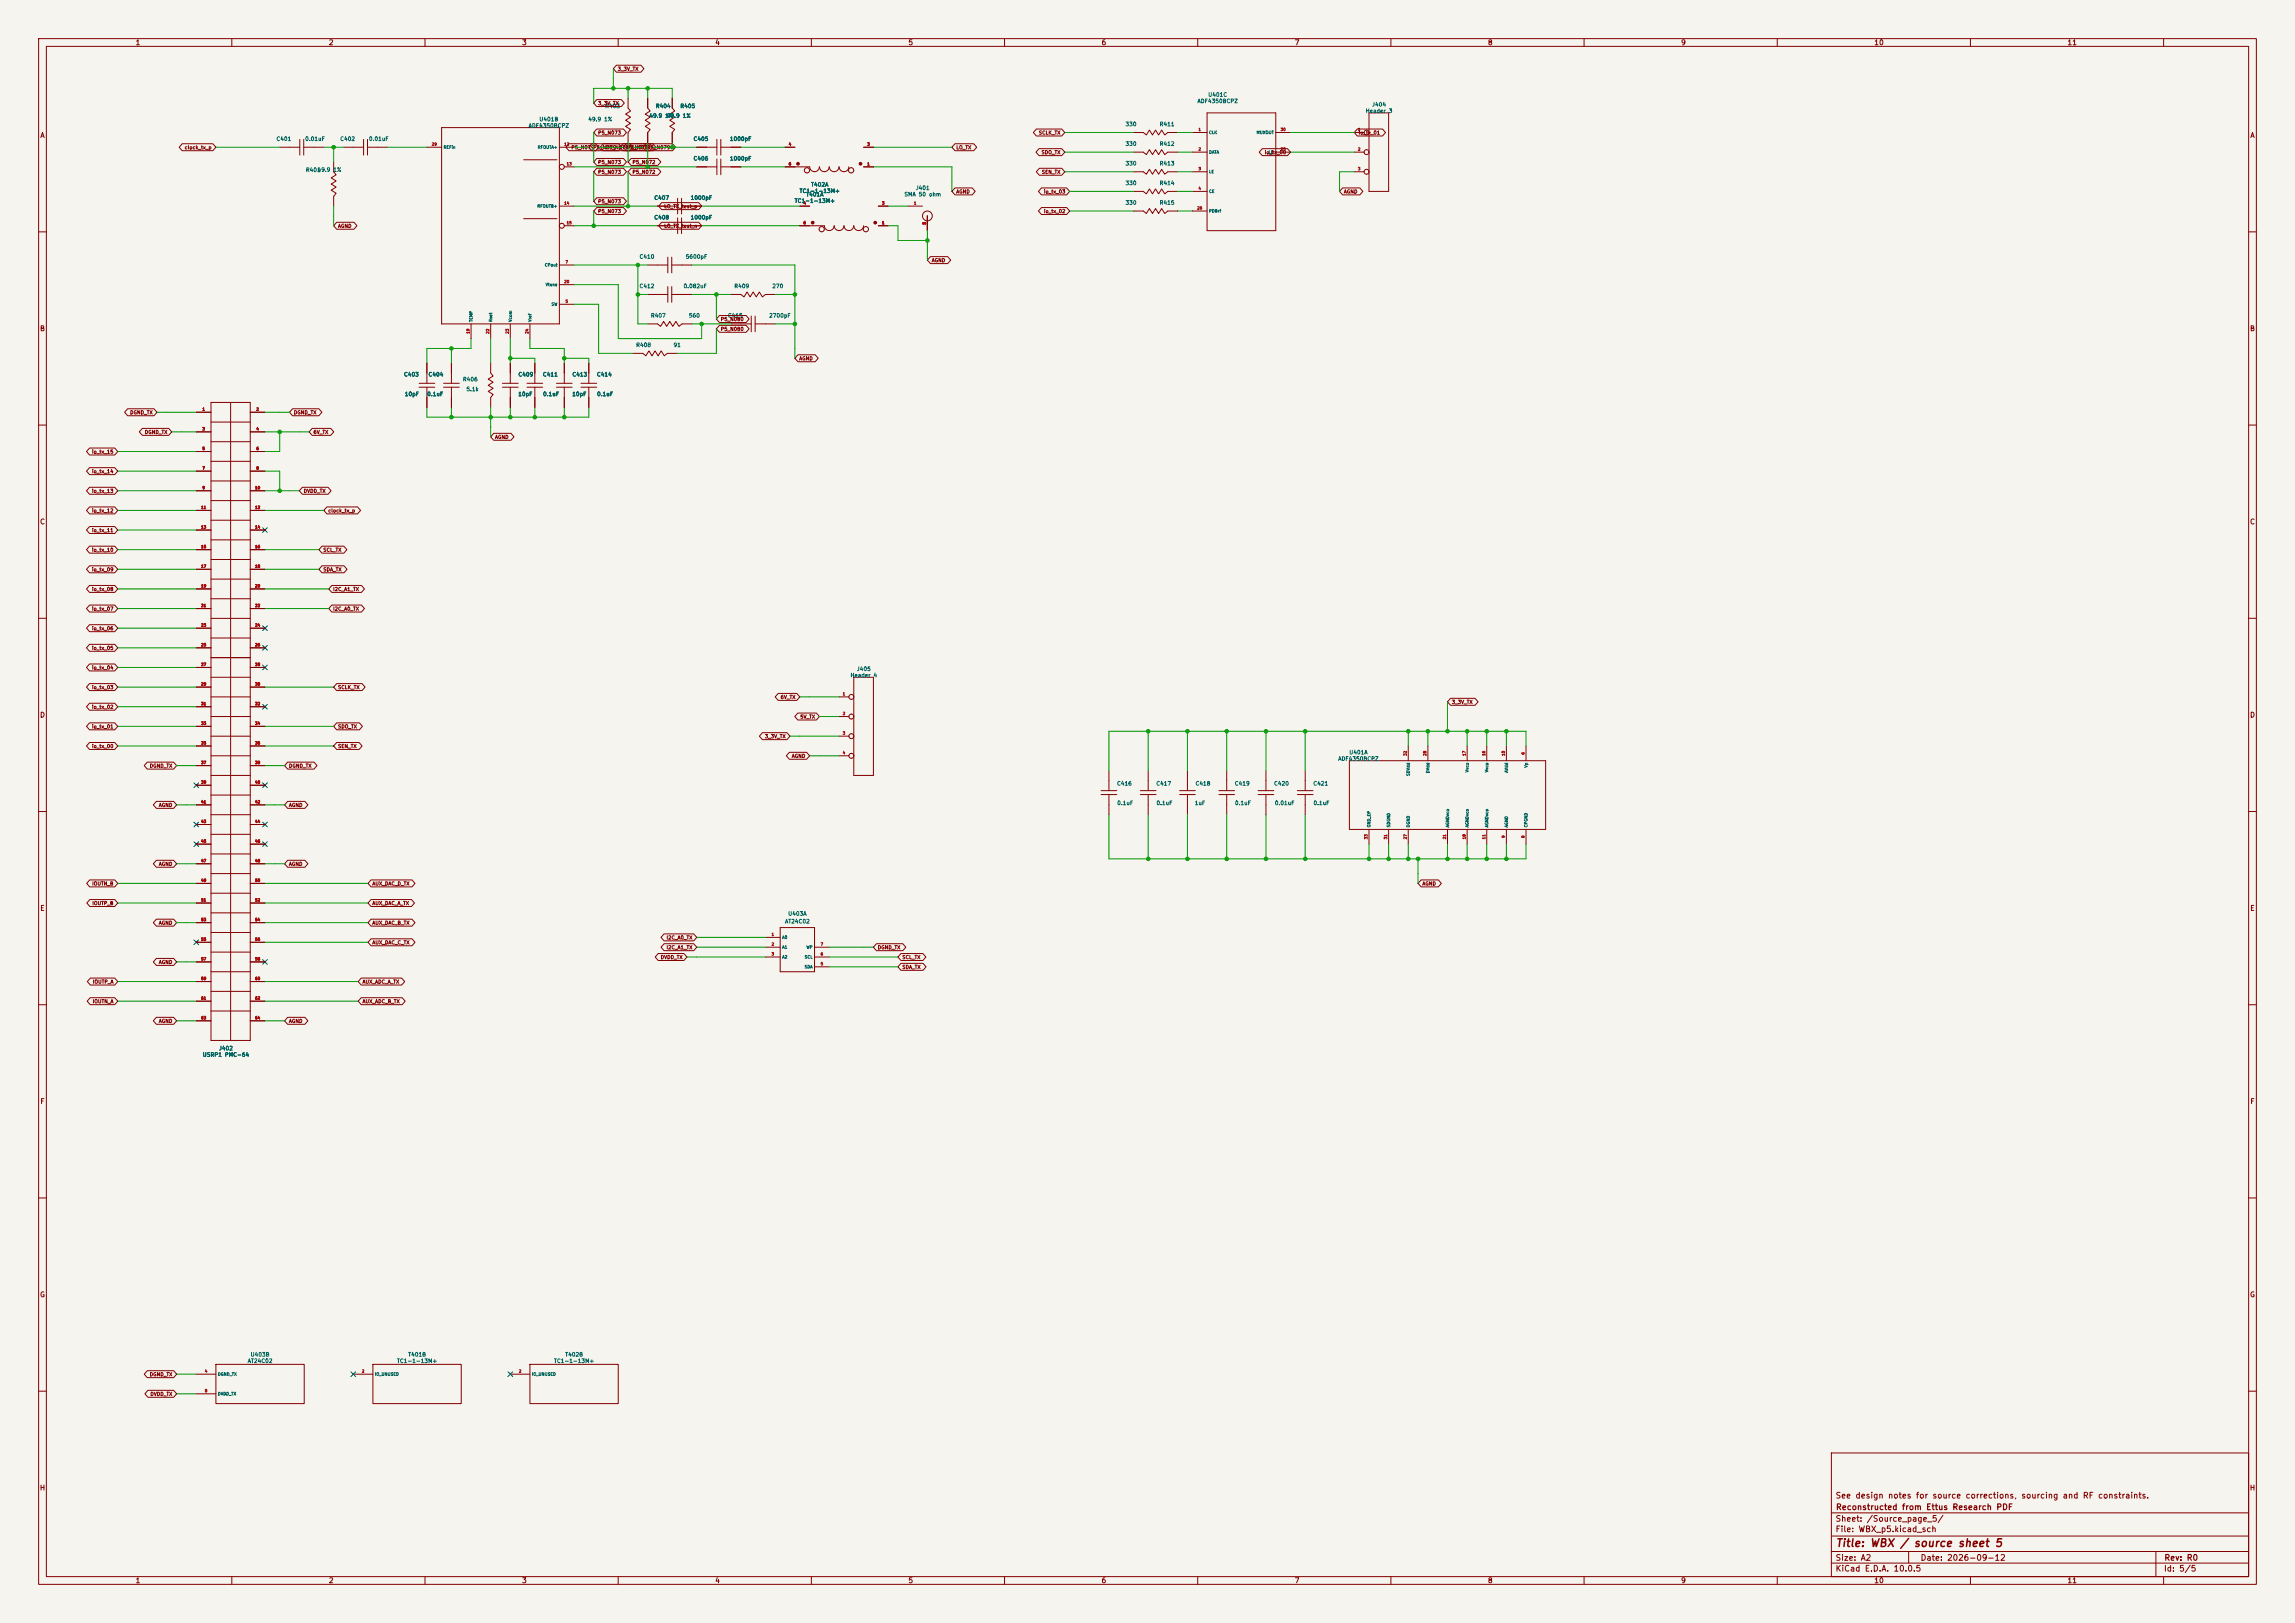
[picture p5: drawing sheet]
<svg xmlns="http://www.w3.org/2000/svg" width="594mm" height="420mm" viewBox="0 0 594 420" stroke-linecap="round" stroke-linejoin="round" font-family="sans-serif">
<defs><g id="words">
<text font-size="2" fill="#840000" x="475" y="400.8">Title: WBX / source sheet 5</text>
<g font-size="1.5" fill="#840000">
<text x="475" y="388.1">See design notes for source corrections, sourcing and RF constraints.</text>
<text x="475" y="394.1">Sheet: /Source_page_5/</text>
<text x="475.1" y="391.1">Reconstructed from Ettus Research PDF</text>
<text x="475" y="396.8">File: WBX_p5.kicad_sch</text>
<text x="475" y="407">KiCad E.D.A. 10.0.5</text>
<text x="475" y="404.2">Size: A2</text>
<text x="497" y="404.2">Date: 2026-09-12</text>
<text x="560" y="407">Id: 5/5</text>
<text x="560.1" y="404.2">Rev: R0</text>
</g>
<g font-size="1.3" fill="#840000">
<text x="35" y="12">1</text>
<text x="85" y="12">2</text>
<text x="135" y="12">3</text>
<text x="185" y="12">4</text>
<text x="235" y="12">5</text>
<text x="285" y="12">6</text>
<text x="335" y="12">7</text>
<text x="385" y="12">8</text>
<text x="435" y="12">9</text>
<text x="485" y="12">10</text>
<text x="535" y="12">11</text>
<text x="10.3" y="36">A</text>
<text x="582.3" y="36">A</text>
<text x="10.2" y="86">B</text>
<text x="582.2" y="86">B</text>
<text x="10.2" y="136">C</text>
<text x="582.2" y="136">C</text>
<text x="10.2" y="186">D</text>
<text x="582.2" y="186">D</text>
<text x="10.3" y="236">E</text>
<text x="582.3" y="236">E</text>
<text x="10.3" y="286">F</text>
<text x="582.3" y="286">F</text>
<text x="10.2" y="336">G</text>
<text x="582.2" y="336">G</text>
<text x="10.2" y="386">H</text>
<text x="582.2" y="386">H</text>
<text x="35" y="410">1</text>
<text x="85" y="410">2</text>
<text x="135" y="410">3</text>
<text x="185" y="410">4</text>
<text x="235" y="410">5</text>
<text x="285" y="410">6</text>
<text x="335" y="410">7</text>
<text x="385" y="410">8</text>
<text x="435" y="410">9</text>
<text x="485" y="410">10</text>
<text x="535" y="410">11</text>
</g>
<g font-size="1" fill="#006464">
<text x="156.5" y="28.2">R403</text>
<text x="169.6" y="28.2">R404</text>
<text x="176" y="28.2">R405</text>
<text x="309.8" y="26.9">ADF4350BCPZ</text>
<text x="312.6" y="25.3">U401C</text>
<text x="353.4" y="29.5">Header 3</text>
<text x="355" y="27.8">J404</text>
<text x="136.7" y="33.3">ADF4350BCPZ</text>
<text x="139.5" y="31.6">U401B</text>
<text x="152.2" y="31.6">49.9 1%</text>
<text x="167.9" y="30.7">49.9 1%</text>
<text x="172.5" y="30.7">49.9 1%</text>
<text x="291.2" y="32.9">330</text>
<text x="300" y="32.9">R411</text>
<text x="71.4" y="36.7">C401</text>
<text x="78.9" y="36.7">0.01uF</text>
<text x="87.9" y="36.7">C402</text>
<text x="95.4" y="36.7">0.01uF</text>
<text x="179.4" y="36.7">C405</text>
<text x="179.4" y="41.8">C406</text>
<text x="188.8" y="36.7">1000pF</text>
<text x="188.8" y="41.8">1000pF</text>
<text x="291.2" y="38">330</text>
<text x="300" y="38">R412</text>
<text x="79.1" y="44.7">R401</text>
<text x="82.1" y="44.7">49.9 1%</text>
<text x="291.2" y="43">330</text>
<text x="300" y="43">R413</text>
<text x="169.2" y="51.9">C407</text>
<text x="178.6" y="51.9">1000pF</text>
<text x="205.6" y="52.7">TC1-1-13M+</text>
<text x="206.8" y="50.2">TC1-1-13M+</text>
<text x="208.6" y="51.1">T401A</text>
<text x="209.8" y="48.5">T402A</text>
<text x="234" y="51">SMA 50 ohm</text>
<text x="236.9" y="49.4">J401</text>
<text x="291.2" y="53.2">330</text>
<text x="291.2" y="48.1">330</text>
<text x="300" y="53.2">R415</text>
<text x="300" y="48.1">R414</text>
<text x="169.2" y="57">C408</text>
<text x="178.6" y="57">1000pF</text>
<text x="165.4" y="67.2">C410</text>
<text x="177.4" y="67.2">5600pF</text>
<text x="165.4" y="74.8">C412</text>
<text x="176.8" y="74.8">0.082uF</text>
<text x="189.9" y="74.8">R409</text>
<text x="199.8" y="74.8">270</text>
<text x="168.4" y="82.4">R407</text>
<text x="178.2" y="82.4">560</text>
<text x="188.3" y="82.4">C415</text>
<text x="199" y="82.4">2700pF</text>
<text x="164.5" y="90">R408</text>
<text x="174.2" y="90">91</text>
<text x="104.5" y="97.7">C403</text>
<text x="110.8" y="97.7">C404</text>
<text x="119.7" y="98.9">R406</text>
<text x="120.6" y="101.5">5.1k</text>
<text x="134.1" y="97.7">C409</text>
<text x="140.4" y="97.7">C411</text>
<text x="148" y="97.7">C413</text>
<text x="154.4" y="97.7">C414</text>
<text x="104.7" y="102.7">10pF</text>
<text x="110.5" y="102.7">0.1uF</text>
<text x="134" y="102.7">10pF</text>
<text x="140.5" y="102.7">0.1uF</text>
<text x="148" y="102.7">10pF</text>
<text x="154.4" y="102.7">0.1uF</text>
<text x="221.7" y="173.9">J405</text>
<text x="220" y="175.5">Header 4</text>
<text x="346.3" y="197.1">ADF4350BCPZ</text>
<text x="349.1" y="195.4">U401A</text>
<text x="289" y="203.5">C416</text>
<text x="299.2" y="203.5">C417</text>
<text x="309.3" y="203.5">C418</text>
<text x="319.5" y="203.5">C419</text>
<text x="329.6" y="203.5">C420</text>
<text x="339.8" y="203.5">C421</text>
<text x="289.1" y="208.6">0.1uF</text>
<text x="299.2" y="208.6">0.1uF</text>
<text x="309.1" y="208.6">1uF</text>
<text x="319.5" y="208.6">0.1uF</text>
<text x="329.9" y="208.6">0.01uF</text>
<text x="339.9" y="208.6">0.1uF</text>
<text x="203.1" y="239.2">AT24C02</text>
<text x="203.9" y="237.2">U403A</text>
<text x="52.4" y="273.7">USRP1 PMC-64</text>
<text x="56.6" y="272">J402</text>
<text x="64" y="352.9">AT24C02</text>
<text x="64.8" y="351.3">U403B</text>
<text x="102.6" y="352.9">TC1-1-13M+</text>
<text x="105.5" y="351.3">T401B</text>
<text x="143.3" y="352.9">TC1-1-13M+</text>
<text x="146.2" y="351.3">T402B</text>
</g>
<g font-size=".9" fill="#840000">
<text x="159.8" y="18.5">3_3V_TX</text>
<text x="154.7" y="27.4">3_3V_TX</text>
<text x="154.7" y="35">P5_N073</text>
<text x="268.8" y="35">SCLK_TX</text>
<text x="351.5" y="35">io_tx_01</text>
<text x="47.7" y="38.8">clock_tx_p</text>
<text x="147.8" y="38.8">P5_N079</text>
<text x="153.4" y="38.8">P5_N079</text>
<text x="156.7" y="38.8">P5_N079</text>
<text x="162.3" y="38.8">P5_N079</text>
<text x="167.4" y="38.8">P5_N079</text>
<text x="247.4" y="38.8">LO_TX</text>
<text x="269.5" y="40.1">SDO_TX</text>
<text x="327.2" y="40.1">io_tx_00</text>
<text x="154.7" y="42.7">P5_N073</text>
<text x="154.7" y="45.2">P5_N073</text>
<text x="163.6" y="42.7">P5_N072</text>
<text x="163.6" y="45.2">P5_N072</text>
<text x="269.5" y="45.2">SEN_TX</text>
<text x="154.7" y="52.8">P5_N073</text>
<text x="247.4" y="50.3">AGND</text>
<text x="270.1" y="50.3">io_tx_03</text>
<text x="347.7" y="50.3">AGND</text>
<text x="87.4" y="59.2">AGND</text>
<text x="154.7" y="55.4">P5_N073</text>
<text x="171.8" y="54.1">LO_TX_test_p</text>
<text x="171.8" y="59.2">LO_TX_test_n</text>
<text x="270.1" y="55.4">io_tx_02</text>
<text x="241.1" y="68.1">AGND</text>
<text x="186.4" y="83.3">P5_N080</text>
<text x="186.4" y="85.8">P5_N080</text>
<text x="206.8" y="93.5">AGND</text>
<text x="33.6" y="107.4">DGND_TX</text>
<text x="76" y="107.4">DGND_TX</text>
<text x="37.4" y="112.5">DGND_TX</text>
<text x="81" y="112.5">6V_TX</text>
<text x="128" y="113.8">AGND</text>
<text x="23.7" y="117.6">io_tx_15</text>
<text x="23.7" y="122.7">io_tx_14</text>
<text x="23.7" y="127.7">io_tx_13</text>
<text x="78.5" y="127.7">DVDD_TX</text>
<text x="23.7" y="137.9">io_tx_11</text>
<text x="23.7" y="132.8">io_tx_12</text>
<text x="84.8" y="132.8">clock_tx_p</text>
<text x="23.7" y="143">io_tx_10</text>
<text x="83.6" y="143">SCL_TX</text>
<text x="23.7" y="148.1">io_tx_09</text>
<text x="83.6" y="148.1">SDA_TX</text>
<text x="23.7" y="153.1">io_tx_08</text>
<text x="86.1" y="153.1">I2C_A1_TX</text>
<text x="23.7" y="158.2">io_tx_07</text>
<text x="86.1" y="158.2">I2C_A0_TX</text>
<text x="23.7" y="163.3">io_tx_06</text>
<text x="23.7" y="173.5">io_tx_04</text>
<text x="23.7" y="168.4">io_tx_05</text>
<text x="23.7" y="178.5">io_tx_03</text>
<text x="87.4" y="178.5">SCLK_TX</text>
<text x="23.7" y="183.6">io_tx_02</text>
<text x="202" y="181.1">6V_TX</text>
<text x="375.7" y="182.4">3_3V_TX</text>
<text x="23.7" y="188.7">io_tx_01</text>
<text x="87.4" y="188.7">SDO_TX</text>
<text x="197.9" y="191.2">3_3V_TX</text>
<text x="207" y="186.2">5V_TX</text>
<text x="23.7" y="193.8">io_tx_00</text>
<text x="87.4" y="193.8">SEN_TX</text>
<text x="204.8" y="196.3">AGND</text>
<text x="38.6" y="198.9">DGND_TX</text>
<text x="74.7" y="198.9">DGND_TX</text>
<text x="41" y="209">AGND</text>
<text x="74.7" y="209">AGND</text>
<text x="41" y="224.3">AGND</text>
<text x="74.7" y="224.3">AGND</text>
<text x="23.7" y="229.3">IOUTN_B</text>
<text x="96.3" y="229.3">AUX_DAC_D_TX</text>
<text x="368.1" y="229.3">AGND</text>
<text x="23.8" y="234.4">IOUTP_B</text>
<text x="41" y="239.5">AGND</text>
<text x="96.3" y="234.4">AUX_DAC_A_TX</text>
<text x="96.3" y="239.5">AUX_DAC_B_TX</text>
<text x="96.3" y="244.6">AUX_DAC_C_TX</text>
<text x="172.4" y="243.3">I2C_A0_TX</text>
<text x="172.4" y="245.9">I2C_A1_TX</text>
<text x="227.1" y="245.9">DGND_TX</text>
<text x="41" y="249.7">AGND</text>
<text x="170.9" y="248.4">DVDD_TX</text>
<text x="233.4" y="250.9">SDA_TX</text>
<text x="233.4" y="248.4">SCL_TX</text>
<text x="23.9" y="254.7">IOUTP_A</text>
<text x="93.7" y="254.7">AUX_ADC_A_TX</text>
<text x="23.9" y="259.8">IOUTN_A</text>
<text x="93.7" y="259.8">AUX_ADC_B_TX</text>
<text x="41" y="264.9">AGND</text>
<text x="74.7" y="264.9">AGND</text>
<text x="38.6" y="356.3">DGND_TX</text>
<text x="38.8" y="361.4">DVDD_TX</text>
</g>
<g font-size=".8" fill="#006464">
<text x="312.8" y="34.9">CLK</text>
<text x="325.1" y="34.9">MUXOUT</text>
<text x="114.7" y="38.7">REFin</text>
<text x="139.1" y="38.7">RFOUTA+</text>
<text x="312.8" y="39.9">DATA</text>
<text x="328.3" y="39.9">LD</text>
<text x="312.8" y="45">LE</text>
<text x="139" y="53.9">RFOUTB+</text>
<text x="312.8" y="50.1">CE</text>
<text x="312.8" y="55.2">PDBrf</text>
<text x="140.9" y="69.1">CPout</text>
<text x="141.1" y="74.2">Vtune</text>
<text x="122.5" y="83.4" transform="rotate(-90 122.5 83.4)">TEMP</text>
<text x="127.6" y="83.4" transform="rotate(-90 127.6 83.4)">Rset</text>
<text x="132.6" y="83.4" transform="rotate(-90 132.6 83.4)">Vcom</text>
<text x="137.7" y="83.4" transform="rotate(-90 137.7 83.4)">Vref</text>
<text x="142.6" y="79.3">SW</text>
<text x="365.1" y="200.9" transform="rotate(-90 365.1 200.9)">SDVdd</text>
<text x="370.1" y="200.2" transform="rotate(-90 370.1 200.2)">DVdd</text>
<text x="380.3" y="200" transform="rotate(-90 380.3 200)">Vvco</text>
<text x="385.4" y="200" transform="rotate(-90 385.4 200)">Vvco</text>
<text x="390.5" y="200.1" transform="rotate(-90 390.5 200.1)">AVdd</text>
<text x="395.5" y="198.7" transform="rotate(-90 395.5 198.7)">Vp</text>
<text x="354.9" y="214.2" transform="rotate(-90 354.9 214.2)">GND_EP</text>
<text x="360" y="214.2" transform="rotate(-90 360 214.2)">SDGND</text>
<text x="365.1" y="214.2" transform="rotate(-90 365.1 214.2)">DGND</text>
<text x="375.2" y="214.2" transform="rotate(-90 375.2 214.2)">AGNDvco</text>
<text x="380.3" y="214.2" transform="rotate(-90 380.3 214.2)">AGNDvco</text>
<text x="385.4" y="214.2" transform="rotate(-90 385.4 214.2)">AGNDvco</text>
<text x="390.5" y="214.2" transform="rotate(-90 390.5 214.2)">AGND</text>
<text x="395.5" y="214.2" transform="rotate(-90 395.5 214.2)">CPGND</text>
<text x="202.4" y="243.1">A0</text>
<text x="202.4" y="245.7">A1</text>
<text x="208.6" y="245.7">WP</text>
<text x="202.4" y="248.2">A2</text>
<text x="208.1" y="250.8">SDA</text>
<text x="208.2" y="248.2">SCL</text>
<text x="56.3" y="356.2">DGND_TX</text>
<text x="96.9" y="356.2">IO_UNUSED</text>
<text x="137.6" y="356.2">IO_UNUSED</text>
<text x="56.3" y="361.2">DVDD_TX</text>
</g>
<g font-size=".7" fill="#a90000">
<text x="310.1" y="34.1">1</text>
<text x="331.4" y="34.1">30</text>
<text x="351.4" y="34.1">1</text>
<text x="111.7" y="37.9">29</text>
<text x="145.9" y="37.9">12</text>
<text x="204.1" y="37.9">4</text>
<text x="224.4" y="37.9">3</text>
<text x="310.1" y="39.1">2</text>
<text x="331.4" y="39.1">25</text>
<text x="351.4" y="39.1">2</text>
<text x="146.6" y="42.9">13</text>
<text x="204.1" y="42.9">6</text>
<text x="224.4" y="42.9">1</text>
<text x="310.1" y="44.2">3</text>
<text x="351.4" y="44.2">3</text>
<text x="145.9" y="53.1">14</text>
<text x="207.9" y="53.1">4</text>
<text x="228.2" y="53.1">3</text>
<text x="236.5" y="53.1">1</text>
<text x="310.1" y="49.3">4</text>
<text x="146.6" y="58.2">15</text>
<text x="207.9" y="58.2">6</text>
<text x="228.2" y="58.2">1</text>
<text x="239.8" y="58.2" transform="rotate(-90 239.8 58.2)">2</text>
<text x="239.8" y="58.2" transform="rotate(-90 239.8 58.2)">3</text>
<text x="239.8" y="58.2" transform="rotate(-90 239.8 58.2)">4</text>
<text x="239.8" y="58.2" transform="rotate(-90 239.8 58.2)">5</text>
<text x="309.8" y="54.4">26</text>
<text x="146.3" y="68.3">7</text>
<text x="145.9" y="73.4">20</text>
<text x="146.3" y="78.5">5</text>
<text x="121.7" y="86.5" transform="rotate(-90 121.7 86.5)">19</text>
<text x="126.8" y="86.5" transform="rotate(-90 126.8 86.5)">22</text>
<text x="131.8" y="86.5" transform="rotate(-90 131.8 86.5)">23</text>
<text x="136.9" y="86.5" transform="rotate(-90 136.9 86.5)">24</text>
<text x="52.3" y="106.4">1</text>
<text x="66.3" y="106.4">2</text>
<text x="52.3" y="111.5">3</text>
<text x="66.3" y="111.5">4</text>
<text x="52.3" y="116.6">5</text>
<text x="66.3" y="116.6">6</text>
<text x="52.3" y="121.7">7</text>
<text x="66.3" y="121.7">8</text>
<text x="52" y="131.8">11</text>
<text x="52.3" y="126.8">9</text>
<text x="65.9" y="126.8">10</text>
<text x="65.9" y="131.8">12</text>
<text x="52" y="136.9">13</text>
<text x="65.9" y="136.9">14</text>
<text x="52" y="142">15</text>
<text x="65.9" y="142">16</text>
<text x="52" y="147.1">17</text>
<text x="65.9" y="147.1">18</text>
<text x="52" y="152.2">19</text>
<text x="65.9" y="152.2">20</text>
<text x="52" y="157.2">21</text>
<text x="65.9" y="157.2">22</text>
<text x="52" y="162.3">23</text>
<text x="52" y="167.4">25</text>
<text x="65.9" y="162.3">24</text>
<text x="65.9" y="167.4">26</text>
<text x="52" y="172.5">27</text>
<text x="65.9" y="172.5">28</text>
<text x="52" y="177.6">29</text>
<text x="65.9" y="177.6">30</text>
<text x="52" y="182.6">31</text>
<text x="65.9" y="182.6">32</text>
<text x="218" y="180.1">1</text>
<text x="218" y="185.2">2</text>
<text x="52" y="187.7">33</text>
<text x="65.9" y="187.7">34</text>
<text x="218" y="190.3">3</text>
<text x="52" y="192.8">35</text>
<text x="52" y="197.9">37</text>
<text x="65.9" y="192.8">36</text>
<text x="65.9" y="197.9">38</text>
<text x="218" y="195.3">4</text>
<text x="364.3" y="195.7" transform="rotate(-90 364.3 195.7)">32</text>
<text x="369.3" y="195.7" transform="rotate(-90 369.3 195.7)">28</text>
<text x="379.5" y="195.7" transform="rotate(-90 379.5 195.7)">17</text>
<text x="384.6" y="195.7" transform="rotate(-90 384.6 195.7)">16</text>
<text x="389.7" y="195.7" transform="rotate(-90 389.7 195.7)">10</text>
<text x="394.7" y="195.3" transform="rotate(-90 394.7 195.3)">6</text>
<text x="52" y="203">39</text>
<text x="65.9" y="203">40</text>
<text x="52" y="208">41</text>
<text x="65.9" y="208">42</text>
<text x="52" y="213.1">43</text>
<text x="65.9" y="213.1">44</text>
<text x="52" y="218.2">45</text>
<text x="65.9" y="218.2">46</text>
<text x="354.1" y="217.3" transform="rotate(-90 354.1 217.3)">33</text>
<text x="359.2" y="217.3" transform="rotate(-90 359.2 217.3)">31</text>
<text x="364.3" y="217.3" transform="rotate(-90 364.3 217.3)">27</text>
<text x="374.4" y="217.3" transform="rotate(-90 374.4 217.3)">21</text>
<text x="379.5" y="217.3" transform="rotate(-90 379.5 217.3)">18</text>
<text x="384.6" y="217.3" transform="rotate(-90 384.6 217.3)">11</text>
<text x="389.7" y="216.9" transform="rotate(-90 389.7 216.9)">9</text>
<text x="394.7" y="216.9" transform="rotate(-90 394.7 216.9)">8</text>
<text x="52" y="223.3">47</text>
<text x="65.9" y="223.3">48</text>
<text x="52" y="228.4">49</text>
<text x="52" y="233.4">51</text>
<text x="65.9" y="228.4">50</text>
<text x="65.9" y="233.4">52</text>
<text x="52" y="238.5">53</text>
<text x="65.9" y="238.5">54</text>
<text x="52" y="243.6">55</text>
<text x="65.9" y="243.6">56</text>
<text x="199.6" y="242.3">1</text>
<text x="199.6" y="244.9">2</text>
<text x="212.3" y="244.9">7</text>
<text x="52" y="248.7">57</text>
<text x="65.9" y="248.7">58</text>
<text x="199.6" y="247.4">3</text>
<text x="212.3" y="250">5</text>
<text x="212.3" y="247.4">6</text>
<text x="52" y="253.8">59</text>
<text x="65.9" y="253.8">60</text>
<text x="52" y="258.8">61</text>
<text x="52" y="263.9">63</text>
<text x="65.9" y="258.8">62</text>
<text x="65.9" y="263.9">64</text>
<text x="52.9" y="355.4">4</text>
<text x="93.6" y="355.4">2</text>
<text x="134.2" y="355.4">2</text>
<text x="52.9" y="360.4">8</text>
</g>
</g></defs>
<path d="M0 0h594v420h-594z" fill="#f5f4ef" stroke="#f5f4ef" stroke-width=".26"/>
<g fill="none" stroke="#840000" stroke-width=".26">
<path d="M10 10h574v400h-574zM12 12h570v396h-570zM60 10v2M110 10v2M159.5 16.9h6.4l.8 .9-.8 .9h-6.4l-.8-.9zM160 10v2M210 10v2M260 10v2M310 10v2M360 10v2M410 10v2M460 10v2"/>
<path d="M510 10v2M560 10v2M47.2 37.2h7.9l.8 .9-.8 .9h-7.9l-.8-.9zM72.4 38.1h5.2M77.6 36.1v4M78.6 38.1h5.2M78.6 36.1v4M88.9 38.1h5.2M94.1 36.1v4M95.1 38.1h5.2M95.1 36.1v4M110.5 38.1h3.8"/>
<path d="M114.3 33h30.5v50.8h-30.5zM144.8 38.1h3.8M147.3 37.2h6.9l.7 .9-.7 .9h-6.9l-.8-.9zM153.2 37.2h6.9l.8 .9-.8 .9h-6.9l-.8-.9zM154.5 33.4h6.9l.7 .9-.7 .9h-6.9l-.8-.9zM154.5 25.8h6.3l.8 .9-.8 .9h-6.3l-.8-.9zM156.1 37.2h6.9l.8 .9-.8 .9h-6.9l-.7-.9zM161.2 37.2h6.9l.8 .9-.8 .9h-6.9l-.8-.9zM162.1 37.2h6.9l.8 .9-.8 .9h-6.9l-.8-.9zM162.6 25.4v2.5l.6 .8-1.3 .8 1.3 .8-1.3 .8 1.3 .8-1.3 .8 1.3 .8-.6 .8v2.5M167.2 37.2h6.9l.7 .9-.7 .9h-6.9l-.8-.9zM167.6 25.4v2.5l.7 .8-1.3 .8 1.3 .8-1.3 .8 1.3 .8-1.3 .8 1.3 .8-.7 .8v2.5"/>
<path d="M174 25.4v2.5l.6 .8-1.2 .8 1.2 .8-1.2 .8 1.2 .8-1.2 .8 1.2 .8-.6 .8v2.5M180.3 38.1h5.2M185.5 36.1v4M186.6 38.1h5.2M186.6 36.1v4M203.2 38.1h2.5M223.5 38.1h2.6M247.2 37.2h4.8l.8 .9-.8 .9h-4.8l-.8-.9zM268.2 33.4h6.6l.8 .9-.8 .9h-6.6l-.7-.9zM268.9 38.5h5.9l.8 .9-.8 .9h-5.9l-.8-.9zM293.4 34.3h2.5l.8 .6 .8-1.2 .8 1.2 .8-1.2 .8 1.2 .8-1.2 .8 1.2 .8-.6h2.5M293.4 39.4h2.5l.8 .6 .8-1.3 .8 1.3 .8-1.3 .8 1.3 .8-1.3 .8 1.3 .8-.6h2.5"/>
<path d="M308.6 34.3h3.8M308.6 39.4h3.8M312.4 29.2h17.8v30.5h-17.8zM326.7 38.5h6.5l.8 .9-.8 .9h-6.5l-.8-.9zM330.2 34.3h3.8M330.2 39.4h3.8M350.5 34.3h2.6M350.5 39.4h2.6M351.3 33.4h6.5l.8 .9-.8 .9h-6.5l-.8-.9zM354.3 29.2h5.1v20.3h-5.1zM86.4 41.9v2.6l.6 .7-1.3 .8 1.3 .8-1.3 .8 1.3 .8-1.3 .8 1.3 .8-.6 .8v2.5M87.1 57.5h4.5l.8 .9-.8 .9h-4.5l-.7-.9z"/>
<path d="M135.5 41.3h8.6M135.5 56.6h8.6M144.8 53.3h3.8M146 58.4h2.6M146 43.2h2.6M154.5 41h6.9l.7 .9-.7 .9h-6.9l-.8-.9zM154.5 43.5h6.9l.7 1-.7 .9h-6.9l-.8-.9zM154.5 51.2h6.9l.7 .9-.7 .9h-6.9l-.8-.9zM154.5 53.7h6.9l.7 .9-.7 .9h-6.9l-.8-.9zM163.3 41h6.9l.8 .9-.8 .9h-6.9l-.7-.9zM163.3 43.5h6.9l.8 1-.8 .9h-6.9l-.7-.9zM170.2 53.3h5.2"/>
<path d="M170.2 58.4h5.2M171.3 52.4h9.5l.8 .9-.8 .9h-9.5l-.8-.9zM171.3 57.5h9.5l.8 .9-.8 .9h-9.5l-.8-.9zM175.4 51.3v4.1M175.4 56.4v4.1M176.4 53.3h5.2M176.4 51.3v4.1M176.4 56.4v4.1M176.4 58.4h5.2M180.3 43.2h5.2M185.5 41.1v4.1M186.6 41.1v4.1"/>
<path d="M186.6 43.2h5.2M203.2 43.2h6.4M207 53.3h2.5M207 58.4h6.4M209.6 43.2a1.24 1.24 0 0 0 1.2 1.2 1.24 1.24 0 0 0 1.3-1.2M212.1 43.2a1.24 1.24 0 0 0 1.3 1.2 1.24 1.24 0 0 0 1.2-1.2 1.27 1.27 0 0 0 1.3 1.2 1.27 1.27 0 0 0 1.2-1.2M213.4 58.4a1.24 1.24 0 0 0 1.2 1.3 1.24 1.24 0 0 0 1.3-1.3M215.9 58.4a1.24 1.24 0 0 0 1.3 1.3 1.24 1.24 0 0 0 1.2-1.3M217.2 43.2a1.24 1.24 0 0 0 1.2 1.2 1.24 1.24 0 0 0 1.3-1.2M218.5 58.4a1.24 1.24 0 0 0 1.2 1.3 1.24 1.24 0 0 0 1.3-1.3M221 58.4a1.24 1.24 0 0 0 1.3 1.3 1.24 1.24 0 0 0 1.2-1.3M223.5 43.2h2.6"/>
<path d="M227.3 53.3h2.6M227.3 58.4h2.6M234.9 53.3h3.9M240 55.9v3.8M247.2 48.6h4.4l.8 .9-.8 .9h-4.4l-.8-.9zM269 43.5h5.8l.8 1-.8 .9h-5.8l-.8-.9zM269.6 53.7h6.5l.8 .9-.8 .9h-6.5l-.8-.9zM269.6 48.6h6.5l.8 .9-.8 .9h-6.5l-.8-.9zM293.4 44.5h2.5l.8 .6 .8-1.3 .8 1.3 .8-1.3 .8 1.3 .8-1.3 .8 1.3 .8-.6h2.5M293.4 54.6h2.5l.8 .6 .8-1.2 .8 1.2 .8-1.2 .8 1.2 .8-1.2 .8 1.2 .8-.6h2.5M293.4 49.5h2.5l.8 .7 .8-1.3 .8 1.3 .8-1.3 .8 1.3 .8-1.3 .8 1.3 .8-.7h2.5M308.6 44.5h3.8"/>
<path d="M308.6 49.5h3.8M308.6 54.6h3.8M347.5 48.6h4.5l.7 .9-.7 .9h-4.5l-.8-.9zM350.5 44.5h2.6M10 60h2M144.8 68.6h3.8M144.8 78.7h3.8M144.8 73.7h3.8M167.6 68.6h5.2M167.6 76.2h5.2M172.8 66.5v4.1M172.8 74.2v4"/>
<path d="M173.9 68.6h5.2M173.9 66.5v4.1M173.9 74.2v4M173.9 76.2h5.2M189.2 76.2h2.6l.8 .6 .8-1.2 .8 1.2 .7-1.2 .8 1.2 .8-1.2 .8 1.2 .8-.6h2.6M240.8 66.4h4.5l.8 .9-.8 .9h-4.5l-.8-.9zM582 60h2M108.5 99.2h4M110.5 94v5.2M114.8 99.2h4.1M116.8 94v5.2M121.9 83.8v3.8"/>
<path d="M127 94v2.5l.6 .8-1.2 .8 1.2 .8-1.2 .8 1.2 .8-1.2 .8 1.2 .8-.6 .8v2.5M127 83.8v3.8M130 99.2h4.1M132.1 83.8v3.8M132.1 94v5.2M136.4 99.2h4.1M137.2 83.8v3.8M138.4 94v5.2M144 99.2h4.1M146 94v5.2M150.4 99.2h4M152.4 94v5.2"/>
<path d="M163.8 91.4h2.6l.8 .7 .8-1.3 .8 1.3 .7-1.3 .8 1.3 .8-1.3 .8 1.3 .8-.7h2.6M167.6 83.8h2.6l.8 .7 .8-1.3 .8 1.3 .8-1.3 .7 1.3 .8-1.3 .8 1.3 .8-.7h2.6M186.2 84.2h6.9l.8 .9-.8 .9h-6.9l-.8-.9zM186.2 81.6h6.9l.8 1-.8 .9h-6.9l-.8-.9zM189.2 83.8h5.2M194.4 81.8v4.1M195.5 83.8h5.2M195.5 81.8v4.1M206.5 91.8h4.5l.8 .9-.8 .9h-4.5l-.8-.9zM10 110h2M23.2 115.9h6.5l.8 .9-.8 .9h-6.5l-.8-.9zM33 105.8h6.9l.7 .9-.7 .9h-6.9l-.8-.9z"/>
<path d="M36.8 110.9h6.9l.7 .9-.7 .9h-6.9l-.7-.9zM50.8 106.7h3.8M50.8 111.8h3.8M50.8 116.8h3.8M54.6 104.1h10.2v165.1h-10.2zM54.6 109.2h10.2M54.6 114.3h10.2M54.6 119.4h10.2M59.7 104.1v165.1M64.8 106.7h3.8M64.8 111.8h3.8M64.8 116.8h3.8"/>
<path d="M75.7 105.8h6.8l.8 .9-.8 .9h-6.8l-.8-.9zM80.8 110.9h4.8l.8 .9-.8 .9h-4.8l-.8-.9zM108.5 100.2h4M110.5 100.2v5.2M114.8 100.2h4.1M116.8 100.2v5.2M127.8 112.1h4.4l.8 .9-.8 .9h-4.4l-.8-.9zM130 100.2h4.1M132.1 100.2v5.2M136.4 100.2h4.1M138.4 100.2v5.2M144 100.2h4.1"/>
<path d="M146 100.2v5.2M150.4 100.2h4M152.4 100.2v5.2M582 110h2M23.2 136.3h6.5l.8 .9-.8 .9h-6.5l-.8-.9zM23.2 131.2h6.5l.8 .9-.8 .9h-6.5l-.8-.9zM23.2 126.1h6.5l.8 .9-.8 .9h-6.5l-.8-.9zM23.2 121h6.5l.8 .9-.8 .9h-6.5l-.8-.9zM50.8 121.9h3.8M50.8 127h3.8M50.8 132.1h3.8M50.8 137.2h3.8"/>
<path d="M54.6 124.5h10.2M54.6 129.5h10.2M54.6 134.6h10.2M54.6 139.7h10.2M64.8 121.9h3.8M64.8 127h3.8M64.8 132.1h3.8M64.8 137.2h3.8M78.3 126.1h6.6l.8 .9-.8 .9h-6.6l-.8-.9zM84.6 131.2h7.9l.8 .9-.8 .9h-7.9l-.8-.9zM23.2 156.6h6.5l.8 .9-.8 .9h-6.5l-.8-.9zM23.2 151.5h6.5l.8 .9-.8 .9h-6.5l-.8-.9z"/>
<path d="M23.2 146.4h6.5l.8 .9-.8 .9h-6.5l-.8-.9zM23.2 141.3h6.5l.8 .9-.8 .9h-6.5l-.8-.9zM50.8 142.2h3.8M50.8 147.3h3.8M50.8 152.4h3.8M50.8 157.5h3.8M54.6 144.8h10.2M54.6 149.9h10.2M54.6 154.9h10.2M64.8 142.2h3.8M64.8 147.3h3.8M64.8 152.4h3.8"/>
<path d="M64.8 157.5h3.8M83.3 141.3h5.7l.8 .9-.8 .9h-5.7l-.8-.9zM83.3 146.4h5.7l.8 .9-.8 .9h-5.7l-.8-.9zM85.9 151.5h7.7l.7 .9-.7 .9h-7.7l-.8-.9zM85.9 156.6h7.7l.7 .9-.7 .9h-7.7l-.8-.9zM10 160h2M23.2 176.9h6.5l.8 .9-.8 .9h-6.5l-.8-.9zM23.2 171.8h6.5l.8 .9-.8 .9h-6.5l-.8-.9zM23.2 166.7h6.5l.8 .9-.8 .9h-6.5l-.8-.9zM23.2 161.7h6.5l.8 .9-.8 .9h-6.5l-.8-.9zM50.8 162.6h3.8M50.8 167.6h3.8"/>
<path d="M50.8 172.7h3.8M50.8 177.8h3.8M54.6 160h10.2M54.6 175.3h10.2M54.6 165.1h10.2M54.6 170.2h10.2M64.8 162.6h3.8M64.8 167.6h3.8M64.8 172.7h3.8M64.8 177.8h3.8M87.1 176.9h6.6l.8 .9-.8 .9h-6.6l-.7-.9zM201.4 179.4h4.8l.8 .9-.8 .9h-4.8l-.8-.9z"/>
<path d="M221 175.3h5.1v25.4h-5.1zM582 160h2M23.2 192.1h6.5l.8 .9-.8 .9h-6.5l-.8-.9zM23.2 187.1h6.5l.8 .9-.8 .9h-6.5l-.8-.9zM23.2 182h6.5l.8 .9-.8 .9h-6.5l-.8-.9zM38.1 197.2h6.8l.8 .9-.8 .9h-6.8l-.8-.9zM50.8 182.9h3.8M50.8 188h3.8M50.8 193h3.8M50.8 198.1h3.8M54.6 180.3h10.2M54.6 185.4h10.2"/>
<path d="M54.6 190.5h10.2M54.6 195.6h10.2M64.8 182.9h3.8M64.8 188h3.8M64.8 193h3.8M64.8 198.1h3.8M74.4 197.2h6.9l.8 .9-.8 .9h-6.9l-.7-.9zM87.1 192.1h5.8l.8 .9-.8 .9h-5.8l-.7-.9zM87.1 187.1h5.9l.8 .9-.8 .9h-5.9l-.7-.9zM197.3 189.6h6.4l.8 .9-.8 .9h-6.4l-.8-.9zM204.3 194.7h4.5l.7 .9-.7 .9h-4.5l-.8-.9zM206.5 184.5h4.8l.8 .9-.8 .9h-4.8l-.8-.9z"/>
<path d="M217.2 180.3h2.5M217.2 185.4h2.5M217.2 190.5h2.5M217.2 195.6h2.5M287 199.4v5.2M297.2 199.4v5.2M307.3 199.4v5.2M317.5 199.4v5.2M327.7 199.4v5.2M337.8 199.4v5.2M349.3 196.9h50.8v17.7h-50.8zM364.5 193v3.9"/>
<path d="M369.6 193v3.9M375.4 180.7h6.4l.8 .9-.8 .9h-6.4l-.8-.9zM379.7 193v3.9M384.8 193v3.9M389.9 193v3.9M395 193v3.9M10 210h2M40.5 207.4h4.4l.8 .9-.8 .9h-4.4l-.8-.9zM50.8 203.2h3.8M50.8 208.3h3.8M50.8 213.4h3.8M50.8 218.4h3.8"/>
<path d="M54.6 200.7h10.2M54.6 205.7h10.2M54.6 210.8h10.2M54.6 215.9h10.2M64.8 203.2h3.8M64.8 208.3h3.8M64.8 213.4h3.8M64.8 218.4h3.8M74.4 207.4h4.5l.8 .9-.8 .9h-4.5l-.7-.9zM285 204.6h4.1M285 205.6h4.1M287 205.6v5.2"/>
<path d="M295.1 204.6h4.1M295.1 205.6h4.1M297.2 205.6v5.2M305.3 204.6h4.1M305.3 205.6h4.1M307.3 205.6v5.2M315.5 204.6h4M315.5 205.6h4M317.5 205.6v5.2M325.6 204.6h4.1M325.6 205.6h4.1M327.7 205.6v5.2"/>
<path d="M335.8 204.6h4.1M335.8 205.6h4.1M337.8 205.6v5.2M354.3 214.6v3.8M359.4 214.6v3.8M364.5 214.6v3.8M374.6 214.6v3.8M379.7 214.6v3.8M384.8 214.6v3.8M389.9 214.6v3.8M395 214.6v3.8M582 210h2"/>
<path d="M23.2 227.7h6.5l.8 .9-.8 .9h-6.5l-.8-.9zM23.3 232.8h6.4l.8 .9-.8 .9h-6.4l-.8-.9zM40.5 222.6h4.4l.8 .9-.8 .9h-4.4l-.8-.9zM40.5 237.9h4.4l.8 .9-.8 .9h-4.4l-.8-.9zM50.8 223.5h3.8M50.8 228.6h3.8M50.8 233.7h3.8M50.8 238.8h3.8M54.6 221h10.2M54.6 226.1h10.2M54.6 231.1h10.2M54.6 236.2h10.2"/>
<path d="M64.8 223.5h3.8M64.8 228.6h3.8M64.8 233.7h3.8M64.8 238.8h3.8M74.4 222.6h4.5l.8 .9-.8 .9h-4.5l-.7-.9zM96 232.8h10.5l.8 .9-.8 .9h-10.5l-.8-.9zM96 237.9h10.6l.8 .9-.8 .9h-10.6l-.8-.9zM96 227.7h10.6l.8 .9-.8 .9h-10.6l-.8-.9zM367.8 227.7h4.5l.8 .9-.8 .9h-4.5l-.8-.9zM23.3 258.2h6.4l.8 .9-.8 .9h-6.4l-.7-.9zM23.4 253.1h6.3l.8 .9-.8 .9h-6.3l-.8-.9zM40.5 248h4.4l.8 .9-.8 .9h-4.4l-.8-.9z"/>
<path d="M50.8 243.8h3.8M50.8 248.9h3.8M50.8 254h3.8M50.8 259.1h3.8M54.6 251.5h10.2M54.6 241.3h10.2M54.6 246.4h10.2M54.6 256.5h10.2M64.8 243.8h3.8M64.8 248.9h3.8M64.8 254h3.8M64.8 259.1h3.8"/>
<path d="M93.5 253.1h10.5l.7 .9-.7 .9h-10.5l-.8-.9zM93.5 258.2h10.6l.8 .9-.8 .9h-10.6l-.8-.9zM96 242.9h10.6l.8 .9-.8 .9h-10.6l-.8-.9zM170.4 246.7h6.6l.8 1-.8 .9h-6.6l-.8-.9zM171.9 241.7h7.7l.7 .9-.7 .9h-7.7l-.8-.9zM171.9 244.2h7.7l.7 .9-.7 .9h-7.7l-.8-.9zM198.1 242.6h3.8M198.1 245.1h3.8M198.1 247.7h3.8M201.9 240h8.9v11.5h-8.9zM210.8 245.1h3.8M210.8 247.7h3.8"/>
<path d="M210.8 250.2h3.8M226.8 244.2h6.9l.8 .9-.8 .9h-6.9l-.7-.9zM233.2 249.3h5.7l.8 .9-.8 .9h-5.7l-.8-.9zM233.2 246.7h5.7l.7 1-.7 .9h-5.7l-.8-.9zM10 260h2M40.5 263.3h4.4l.8 .9-.8 .9h-4.4l-.8-.9zM50.8 264.2h3.8M54.6 261.6h10.2M64.8 264.2h3.8M74.4 263.3h4.5l.8 .9-.8 .9h-4.5l-.7-.9zM582 260h2M10 310h2"/>
<path d="M582 310h2M38.1 354.7h6.8l.8 .9-.8 .9h-6.8l-.8-.9zM38.3 359.8h6.6l.8 .9-.8 .9h-6.6l-.8-.9zM50.8 355.6h5.1M55.9 353.1h22.8v10.1h-22.8zM91.4 355.6h5.1M96.5 353.1h22.9v10.1h-22.9zM132.1 355.6h5.1M137.2 353.1h22.8v10.1h-22.8zM10 360h2M50.8 360.7h5.1M474 376h108v32h-108z"/>
<path d="M582 360h2M474 397.5h108M474 391.5h108M60 408v2M110 408v2M160 408v2M210 408v2M260 408v2M310 408v2M360 408v2M410 408v2M460 408v2"/>
<path d="M474 404.5h108M474 401.5h108M494 401.5v3M510 408v2M558 401.5v6.5M560 408v2"/>
<circle cx="353.7" cy="39.4" r=".63"/>
<circle cx="353.7" cy="34.3" r=".63"/>
<circle cx="145.4" cy="58.4" r=".64"/>
<circle cx="145.4" cy="43.2" r=".64"/>
<circle cx="208.9" cy="44.1" r=".67"/>
<circle cx="212.7" cy="59.3" r=".67"/>
<circle cx="220.3" cy="44.1" r=".67"/>
<circle cx="224.1" cy="59.3" r=".67"/>
<circle cx="240" cy="55.9" r="1.27"/>
<circle cx="353.7" cy="44.5" r=".63"/>
<circle cx="220.3" cy="195.6" r=".63"/>
<circle cx="220.3" cy="190.5" r=".63"/>
<circle cx="220.3" cy="185.4" r=".63"/>
<circle cx="220.3" cy="180.3" r=".63"/>
</g>
<g fill="#840000" stroke="#840000" stroke-width=".26">
<circle cx="206.5" cy="42.4" r=".35"/>
<circle cx="222.7" cy="42.4" r=".35"/>
<circle cx="210.4" cy="57.6" r=".35"/>
<circle cx="226.5" cy="57.6" r=".35"/>
</g>
<g fill="none" stroke="#009600" stroke-width=".26">
<path d="M158.7 17.8v5.1M55.9 38.1h16.5M83.8 38.1h5.1M86.4 38.1v3.8M100.3 38.1h10.2M148.6 38.1h3.8M153.7 34.3v7.6M154.9 38.1h6.4M162.6 22.9v2.5M162.6 36.8v5.1M163.8 38.1h2.6M167.6 22.9v2.5"/>
<path d="M167.6 36.8v6.4M168.9 38.1h11.4M174 25.4v-2.5h-20.3v3.8M174 36.8v1.3M191.8 38.1h11.4M226.1 38.1h20.3M275.6 39.4h17.8M275.6 34.3h17.8M304.8 39.4h3.8M304.8 34.3h3.8M334 39.4h16.5M334 34.3h16.5"/>
<path d="M86.4 53.3v5.1M148.6 53.3h21.6M148.6 58.4h21.6M148.6 43.2h31.7M153.7 44.5v7.6M153.7 54.6v3.8M162.6 44.5v8.8M181.6 53.3h25.4M181.6 58.4h25.4M191.8 43.2h11.4M226.1 43.2h20.3v6.3M229.9 53.3h5"/>
<path d="M229.9 58.4h2.5v3.8h7.6M240 59.7v7.6M275.6 44.5h17.8M276.9 54.6h16.5M276.9 49.5h16.5M304.8 44.5h3.8M304.8 54.6h3.8M304.8 49.5h3.8M350.5 44.5h-3.8v5M148.6 73.7h11.4v13.9h21.6v-3.8M148.6 78.7h6.3v12.7h8.9M148.6 68.6h19"/>
<path d="M165.1 68.6v15.2h2.5M165.1 76.2h2.5M179.1 76.2h10.1M179.1 68.6h26.6v24.1M185.4 76.2v6.4M200.7 76.2h5M116.8 90.2v3.8M121.9 87.6v2.6h-11.4v3.8M127 87.6v6.4M132.1 87.6v6.4M132.1 92.7h6.3v1.3M137.2 87.6v2.6h8.8v3.8"/>
<path d="M146 92.7h6.4v1.3M179.1 83.8h10.1M185.4 85.1v6.3h-10.1M200.7 83.8h5M30.5 116.8h20.3M40.6 106.7h10.2M44.4 111.8h6.4M68.6 111.8h11.4M68.6 106.7h6.3M72.4 111.8v5h-3.8M110.5 105.4v2.6h41.9v-2.6M116.8 105.4v2.6"/>
<path d="M127 105.4v7.6M132.1 105.4v2.6M138.4 105.4v2.6M146 105.4v2.6M30.5 121.9h20.3M30.5 127h20.3M30.5 132.1h20.3M30.5 137.2h20.3M68.6 121.9h3.8v5.1M68.6 127h8.9M68.6 132.1h15.2M30.5 142.2h20.3"/>
<path d="M30.5 157.5h20.3M30.5 152.4h20.3M30.5 147.3h20.3M68.6 142.2h13.9M68.6 157.5h16.5M68.6 152.4h16.5M68.6 147.3h13.9M30.5 177.8h20.3M30.5 172.7h20.3M30.5 167.6h20.3M30.5 162.6h20.3M68.6 177.8h17.8"/>
<path d="M30.5 188h20.3M30.5 193h20.3M30.5 182.9h20.3M45.7 198.1h5.1M68.6 188h17.8M68.6 193h17.8M68.6 198.1h5.1M204.5 190.5h12.7M207 180.3h10.2M209.5 195.6h7.7M212.1 185.4h5.1M297.2 189.2v10.2"/>
<path d="M307.3 189.2v10.2M317.5 189.2v10.2M327.7 189.2v10.2M337.8 189.2v10.2M364.5 189.2v3.8M369.6 189.2v3.8M374.6 181.6v7.6M379.7 189.2v3.8M384.8 189.2v3.8M389.9 189.2v3.8M395 193v-3.8h-108v10.2M45.7 208.3h5.1"/>
<path d="M68.6 208.3h5.1M287 210.8v11.5h108v-3.9M297.2 210.8v11.5M307.3 210.8v11.5M317.5 210.8v11.5M327.7 210.8v11.5M337.8 210.8v11.5M354.3 218.4v3.9M359.4 218.4v3.9M364.5 218.4v3.9M374.6 218.4v3.9M379.7 218.4v3.9"/>
<path d="M384.8 218.4v3.9M389.9 218.4v3.9M30.5 233.7h20.3M30.5 228.6h20.3M45.7 238.8h5.1M45.7 223.5h5.1M68.6 238.8h26.6M68.6 223.5h5.1M68.6 233.7h26.6M68.6 228.6h26.6M367 222.3v6.3M30.5 254h20.3"/>
<path d="M30.5 259.1h20.3M45.7 248.9h5.1M68.6 243.8h26.6M68.6 254h24.1M68.6 259.1h24.1M177.8 247.7h20.3M180.3 245.1h17.8M180.3 242.6h17.8M214.6 245.1h11.5M214.6 247.7h17.8M214.6 250.2h17.8M45.7 264.2h5.1"/>
<path d="M68.6 264.2h5.1M45.7 355.6h5.1M45.7 360.7h5.1"/>
</g>
<g fill="none" stroke="#000084" stroke-width=".26">
<path d="M68 136.6l1.2 1.2M69.2 136.6l-1.2 1.2M68 172.1l1.2 1.2M68 162l1.2 1.2M68 167l1.2 1.2M69.2 172.1l-1.2 1.2M69.2 162l-1.2 1.2M69.2 167l-1.2 1.2M68 182.3l1.2 1.2M69.2 182.3l-1.2 1.2M50.2 202.6l1.2 1.2M50.2 212.8l1.2 1.2"/>
<path d="M50.2 217.8l1.2 1.2M51.4 202.6l-1.2 1.2M51.4 212.8l-1.2 1.2M51.4 217.8l-1.2 1.2M68 202.6l1.2 1.2M68 212.8l1.2 1.2M68 217.8l1.2 1.2M69.2 202.6l-1.2 1.2M69.2 212.8l-1.2 1.2M69.2 217.8l-1.2 1.2M50.2 243.2l1.2 1.2M51.4 243.2l-1.2 1.2"/>
<path d="M68 248.3l1.2 1.2M69.2 248.3l-1.2 1.2M90.8 355l1.2 1.2M92 355l-1.2 1.2M131.5 355l1.2 1.2M132.7 355l-1.2 1.2"/>
</g>
<g fill="#009600" stroke="#009600" stroke-width=".26">
<circle cx="205.7" cy="83.8" r=".46"/>
<circle cx="317.5" cy="189.2" r=".46"/>
<circle cx="307.3" cy="189.2" r=".46"/>
<circle cx="337.8" cy="189.2" r=".46"/>
<circle cx="327.7" cy="189.2" r=".46"/>
<circle cx="327.7" cy="222.3" r=".46"/>
<circle cx="337.8" cy="222.3" r=".46"/>
<circle cx="354.3" cy="222.3" r=".46"/>
<circle cx="307.3" cy="222.3" r=".46"/>
<circle cx="317.5" cy="222.3" r=".46"/>
<circle cx="364.5" cy="189.2" r=".46"/>
<circle cx="374.6" cy="189.2" r=".46"/>
<circle cx="369.6" cy="189.2" r=".46"/>
<circle cx="359.4" cy="222.3" r=".46"/>
<circle cx="364.5" cy="222.3" r=".46"/>
<circle cx="367" cy="222.3" r=".46"/>
<circle cx="374.6" cy="222.3" r=".46"/>
<circle cx="379.7" cy="222.3" r=".46"/>
<circle cx="389.9" cy="222.3" r=".46"/>
<circle cx="384.8" cy="222.3" r=".46"/>
<circle cx="384.8" cy="189.2" r=".46"/>
<circle cx="379.7" cy="189.2" r=".46"/>
<circle cx="389.9" cy="189.2" r=".46"/>
<circle cx="185.4" cy="76.2" r=".46"/>
<circle cx="153.7" cy="58.4" r=".46"/>
<circle cx="162.6" cy="53.3" r=".46"/>
<circle cx="146" cy="92.7" r=".46"/>
<circle cx="138.4" cy="108" r=".46"/>
<circle cx="146" cy="108" r=".46"/>
<circle cx="165.1" cy="76.2" r=".46"/>
<circle cx="165.1" cy="68.6" r=".46"/>
<circle cx="181.6" cy="83.8" r=".46"/>
<circle cx="167.6" cy="22.9" r=".46"/>
<circle cx="158.7" cy="22.9" r=".46"/>
<circle cx="162.6" cy="22.9" r=".46"/>
<circle cx="174" cy="38.1" r=".46"/>
<circle cx="167.6" cy="43.2" r=".46"/>
<circle cx="240" cy="62.2" r=".46"/>
<circle cx="205.7" cy="76.2" r=".46"/>
<circle cx="297.2" cy="189.2" r=".46"/>
<circle cx="297.2" cy="222.3" r=".46"/>
<circle cx="86.4" cy="38.1" r=".46"/>
<circle cx="116.8" cy="90.2" r=".46"/>
<circle cx="72.4" cy="111.8" r=".46"/>
<circle cx="116.8" cy="108" r=".46"/>
<circle cx="132.1" cy="92.7" r=".46"/>
<circle cx="132.1" cy="108" r=".46"/>
<circle cx="127" cy="108" r=".46"/>
<circle cx="72.4" cy="127" r=".46"/>
</g>
<use href="#words"/>
</svg>
